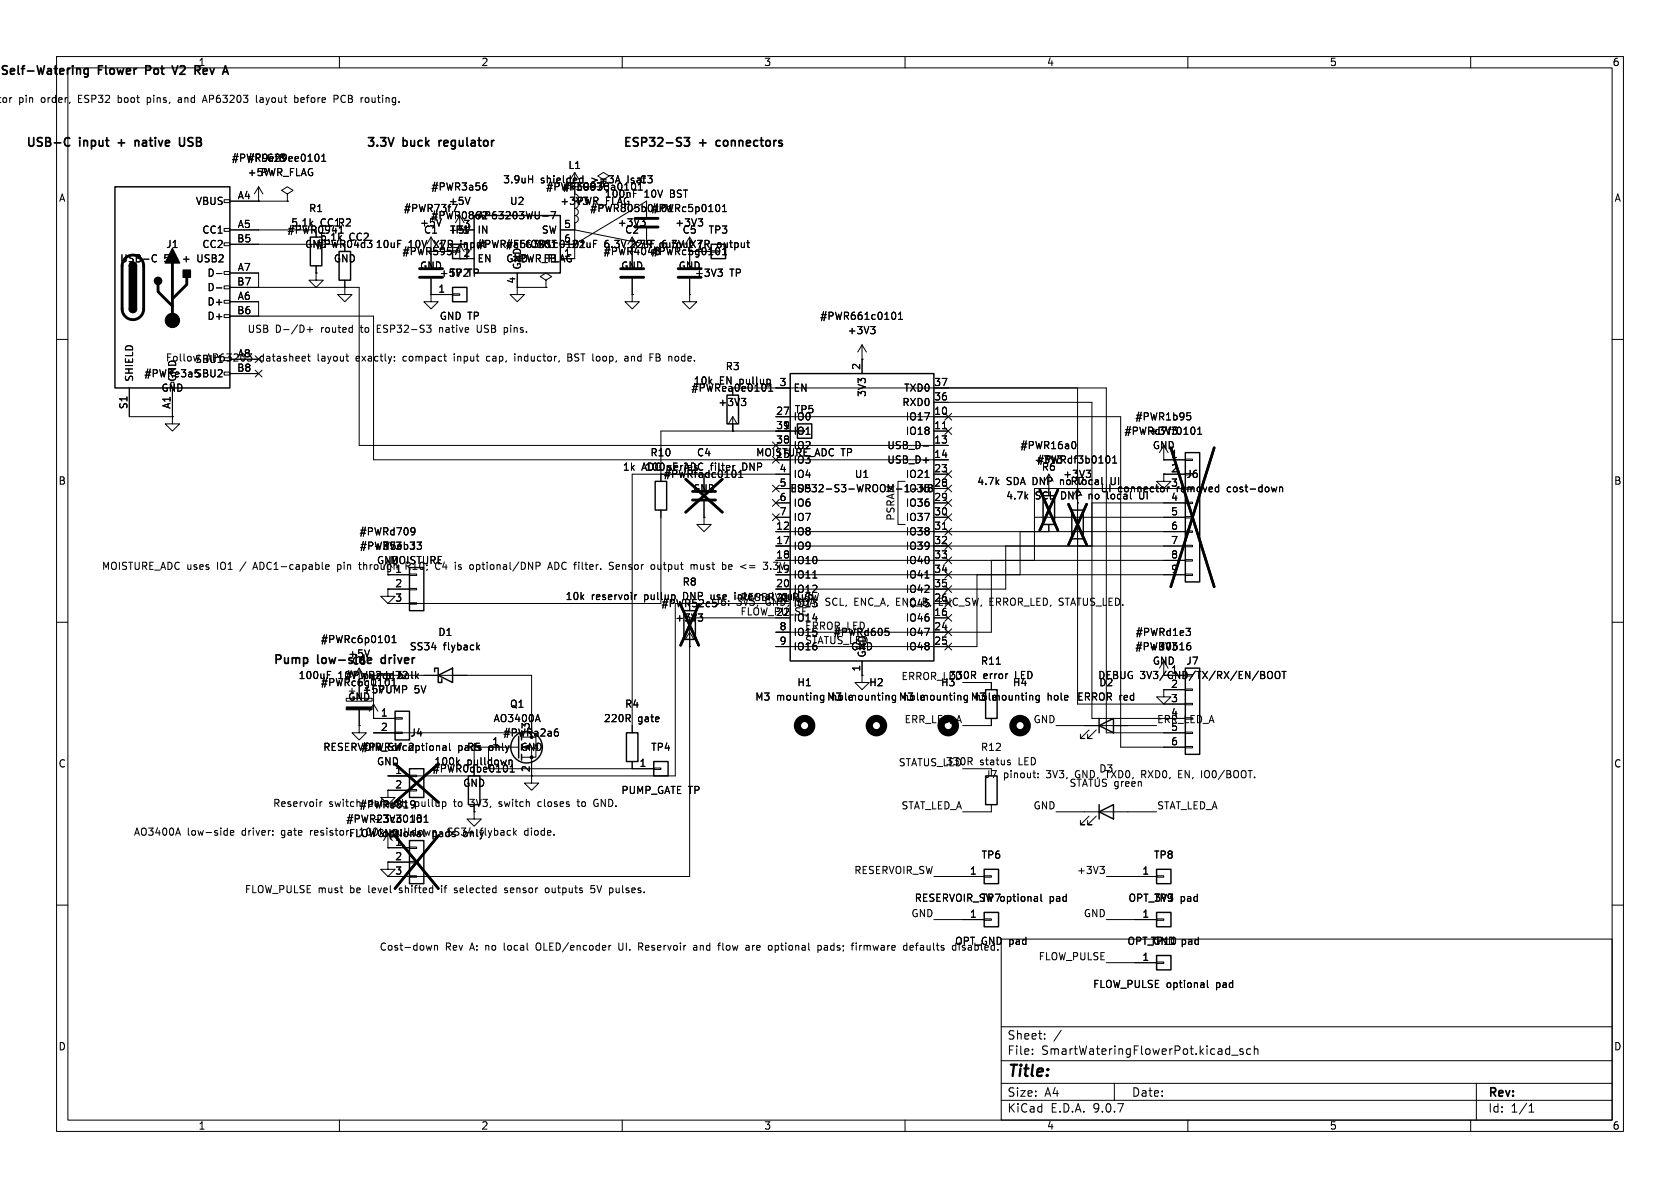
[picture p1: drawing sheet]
<svg xmlns="http://www.w3.org/2000/svg" width="297mm" height="210mm" viewBox="0 0 297 210" stroke-linecap="round" stroke-linejoin="round" font-family="sans-serif">
<defs><g id="words">
<text font-size="2.8" x="178" y="190.9">Title:</text>
<g font-size="2.1">
<text x="-.2" y="13.7">Self-Watering</text>
<text x="17.4" y="13.7">Flower</text>
<text x="26.3" y="13.7">Pot</text>
<text x="31.8" y="13.7">V2</text>
<text x="36.2" y="13.7">Rev</text>
<text x="4.4" y="26.4">USB-C</text>
<text x="14" y="26.4">input</text>
<text x="21.4" y="26.4">+</text>
<text x="25" y="26.4">native</text>
<text x="33.5" y="26.4">USB</text>
<text x="64.6" y="26.4">3.3V</text>
<text x="71.2" y="26.4">buck</text>
<text x="78.2" y="26.4">regulator</text>
<text x="110" y="26.4">ESP32-S3</text>
<text x="123.6" y="26.4">+</text>
<text x="127.2" y="26.4">connectors</text>
<text x="48.2" y="117.8">Pump</text>
<text x="56.1" y="117.8">low-side</text>
<text x="68" y="117.8">driver</text>
<text x="178" y="184">Sheet:</text>
<text x="178" y="186.7">File:</text>
<text x="184.1" y="186.7">SmartWateringFlowerPot.kicad_sch</text>
<text x="178" y="196.9">KiCad</text>
<text x="178" y="194.1">Size:</text>
<text x="184.7" y="194.1">A4</text>
<text x="185.7" y="196.9">E.D.A.</text>
<text x="193.3" y="196.9">9.0.7</text>
<text x="200" y="194.1">Date:</text>
<text x="263" y="194.3">Rev:</text>
<text x="263" y="196.9">Id:</text>
<text x="267.1" y="196.9">1/1</text>
</g>
<g font-size="1.8">
<text x="35" y="11.9">1</text>
<text x="85" y="11.9">2</text>
<text x="135" y="11.9">3</text>
<text x="185" y="11.9">4</text>
<text x="235" y="11.9">5</text>
<text x="285" y="11.9">6</text>
<text x="-1" y="18.4">tor</text>
<text x="3.9" y="18.4">pin</text>
<text x="8" y="18.4">order,</text>
<text x="14.7" y="18.4">ESP32</text>
<text x="21.9" y="18.4">boot</text>
<text x="27.3" y="18.4">pins,</text>
<text x="33" y="18.4">and</text>
<text x="37.6" y="18.4">AP63203</text>
<text x="47.2" y="18.4">layout</text>
<text x="54.1" y="18.4">before</text>
<text x="61.3" y="18.4">PCB</text>
<text x="66.3" y="18.4">routing.</text>
<text x="40.9" y="28.8">#PWR9ef8</text>
<text x="43.7" y="28.8">#FLG29ee0101</text>
<text x="10.3" y="35.9">A</text>
<text x="41.9" y="35.3">A4</text>
<text x="43.7" y="31.3">+5V</text>
<text x="46" y="31.3">PWR_FLAG</text>
<text x="76.2" y="33.9">#PWR3a56</text>
<text x="88.9" y="32.6">3.9uH</text>
<text x="95.5" y="32.6">shielded</text>
<text x="96.4" y="33.9">#PWR3993</text>
<text x="99.4" y="33.9">#FLG878a0101</text>
<text x="100.4" y="30.1">L1</text>
<text x="104.6" y="32.6">&gt;=3A</text>
<text x="106.8" y="35.2">100nF</text>
<text x="111.2" y="32.6">Isat</text>
<text x="113" y="32.6">C3</text>
<text x="113.9" y="35.2">10V</text>
<text x="118.5" y="35.2">BST</text>
<text x="285.3" y="35.9">A</text>
<text x="34.5" y="36.4">VBUS</text>
<text x="35.7" y="41.5">CC1</text>
<text x="41.9" y="40.4">A5</text>
<text x="50.7" y="41.5">#PWR0941</text>
<text x="51.4" y="40.2">5.1k</text>
<text x="54.5" y="37.7">R1</text>
<text x="56.6" y="40.2">CC1R2</text>
<text x="71.3" y="37.7">#PWR73f7</text>
<text x="74.2" y="40.2">+5V</text>
<text x="74.9" y="41.5">C1</text>
<text x="76.1" y="39">#PWR0862</text>
<text x="79.2" y="36.4">+5V</text>
<text x="79.5" y="41.5">TP1</text>
<text x="81.8" y="40.4">3</text>
<text x="84.3" y="41.5">IN</text>
<text x="84.4" y="39">AP63203WU-7</text>
<text x="90.1" y="36.4">U2</text>
<text x="95.7" y="41.5">SW</text>
<text x="99" y="36.4">+3V3</text>
<text x="99.6" y="40.4">5</text>
<text x="101.9" y="36.4">PWR_FLAG</text>
<text x="104.2" y="37.7">#PWR805b0101</text>
<text x="109.1" y="40.2">+3V3</text>
<text x="110.4" y="41.5">C2</text>
<text x="115" y="37.7">#PWRc5p0101</text>
<text x="119.3" y="40.2">+3V3</text>
<text x="120.6" y="41.5">C5</text>
<text x="125.2" y="41.5">TP3</text>
<text x="21.2" y="46.6">USB-C</text>
<text x="29" y="46.6">5V</text>
<text x="29.3" y="44">J1</text>
<text x="32.4" y="46.6">+</text>
<text x="35.2" y="46.6">USB2</text>
<text x="35.7" y="44">CC2</text>
<text x="41.8" y="42.9">B5</text>
<text x="53.8" y="44">GND</text>
<text x="55.8" y="44">#PWR04d3</text>
<text x="56.5" y="42.8">5.1k</text>
<text x="58.9" y="46.6">GND</text>
<text x="61.7" y="42.8">CC2</text>
<text x="66.3" y="44">10uF</text>
<text x="71" y="45.3">#PWR5957</text>
<text x="72.2" y="44">10V</text>
<text x="74.2" y="47.9">GND</text>
<text x="76.8" y="44">X7R</text>
<text x="77.4" y="44.2">1</text>
<text x="81.7" y="44">input</text>
<text x="81.8" y="45.5">2</text>
<text x="84.2" y="44">#PWRea5f0101</text>
<text x="84.3" y="46.6">EN</text>
<text x="89.3" y="44">#FLG391c010122uF</text>
<text x="89.4" y="46.6">GND</text>
<text x="91.7" y="46.6">PWR_FLAG</text>
<text x="92.3" y="47.8" transform="rotate(-90 92.3 47.8)">GND</text>
<text x="94.9" y="44">BST</text>
<text x="96" y="46.6">FB</text>
<text x="99.6" y="42.9">6</text>
<text x="99.6" y="45.5">1</text>
<text x="106.6" y="45.3">#PWR4048#PWRc5g0101</text>
<text x="106.8" y="44">6.3V 22uF</text>
<text x="109.7" y="47.9">GND</text>
<text x="112.1" y="44">X7R</text>
<text x="116.9" y="44">output</text>
<text x="116.9" y="44">6.3V</text>
<text x="119.9" y="47.9">GND</text>
<text x="122.2" y="44">X7R</text>
<text x="123.1" y="44.2">1</text>
<text x="127.1" y="44">output</text>
<text x="36.6" y="49.1">D-</text>
<text x="36.6" y="51.7">D-</text>
<text x="41.8" y="50.5">B7</text>
<text x="41.9" y="48">A7</text>
<text x="41.9" y="53.1">A6</text>
<text x="77.4" y="51.8">1</text>
<text x="77.6" y="49.1">+5V</text>
<text x="79.5" y="49.1">TP2TP</text>
<text x="91.2" y="50.2" transform="rotate(-90 91.2 50.2)">4</text>
<text x="122.8" y="49.1">+3V3</text>
<text x="129" y="49.1">TP</text>
<text x="36.6" y="54.2">D+</text>
<text x="36.6" y="56.7">D+</text>
<text x="41.8" y="55.6">B6</text>
<text x="43.7" y="59">USB</text>
<text x="48.7" y="59">D-/D+</text>
<text x="56.9" y="59">routed</text>
<text x="64.1" y="59">to</text>
<text x="67.1" y="59">ESP32-S3</text>
<text x="77.6" y="56.7">GND TP</text>
<text x="78.3" y="59">native</text>
<text x="85.2" y="59">USB</text>
<text x="90.2" y="59">pins.</text>
<text x="144.9" y="56.7">#PWR661c0101</text>
<text x="149.8" y="59.3">+3V3</text>
<text x="29.2" y="64.1">FollowSBU1</text>
<text x="34.4" y="64.4">SBU1</text>
<text x="36.4" y="64.1">AP63203</text>
<text x="41.8" y="65.8">B8</text>
<text x="41.9" y="63.2">A8</text>
<text x="46" y="64.1">datasheet</text>
<text x="56.4" y="64.1">layout</text>
<text x="63.4" y="64.1">exactly:</text>
<text x="71.9" y="64.1">compact</text>
<text x="81.1" y="64.1">input</text>
<text x="87.1" y="64.1">cap,</text>
<text x="92.2" y="64.1">inductor,</text>
<text x="101.8" y="64.1">BST loop,</text>
<text x="112.3" y="64.1">and</text>
<text x="116.9" y="64.1">FB</text>
<text x="120.5" y="64.1">node.</text>
<text x="128.2" y="65.6">R3</text>
<text x="152.1" y="65.5" transform="rotate(-90 152.1 65.5)">2</text>
<text x="23.7" y="67.6" transform="rotate(-90 23.7 67.6)">SHIELD</text>
<text x="25.4" y="66.9">#PWRe3a5SBU2</text>
<text x="28.4" y="69.4">GND</text>
<text x="31.3" y="67.6" transform="rotate(-90 31.3 67.6)">GND</text>
<text x="122.1" y="69.4">#PWRea0e0101</text>
<text x="122.5" y="68.2">10k</text>
<text x="126.9" y="72">+3V3</text>
<text x="127.2" y="68.2">EN pullup</text>
<text x="137.7" y="68.3">3</text>
<text x="140.2" y="69.4">EN</text>
<text x="153.3" y="70.3" transform="rotate(-90 153.3 70.3)">3V3</text>
<text x="159.4" y="72">RXD0</text>
<text x="159.7" y="69.4">TXD0</text>
<text x="165.1" y="68.3">37</text>
<text x="165.1" y="70.9">36</text>
<text x="22.6" y="72.4" transform="rotate(-90 22.6 72.4)">S1</text>
<text x="30.2" y="72.4" transform="rotate(-90 30.2 72.4)">A1</text>
<text x="137.1" y="73.4">27</text>
<text x="137.1" y="75.9">391</text>
<text x="140.2" y="74.5">IO0</text>
<text x="140.2" y="77.1">IO1</text>
<text x="140.4" y="73.3">TP5</text>
<text x="160" y="74.5">IO17</text>
<text x="160" y="77.1">IO18</text>
<text x="165.1" y="73.4">10</text>
<text x="165.1" y="75.9">11</text>
<text x="198.7" y="77.1">#PWRd7ff0101</text>
<text x="200.6" y="74.5">#PWR1b95</text>
<text x="203.1" y="77.1">+3V3</text>
<text x="110" y="83.4">1k</text>
<text x="113.4" y="83.4">ADC</text>
<text x="113.9" y="83.4">100nFseries</text>
<text x="114.9" y="80.9">R10</text>
<text x="121" y="83.4">ADC filter</text>
<text x="123.1" y="80.9">C4</text>
<text x="131.5" y="83.4">DNP</text>
<text x="133.6" y="80.9">MOISTURE_ADC TP</text>
<text x="137.1" y="78.5">38</text>
<text x="137.1" y="81">15</text>
<text x="137.7" y="83.6">4</text>
<text x="140.2" y="79.6">IO2</text>
<text x="140.2" y="82.1">IO3</text>
<text x="156.8" y="79.6">USB_D-</text>
<text x="156.8" y="82.1">USB_D+</text>
<text x="165.1" y="78.5">13</text>
<text x="165.1" y="81">14</text>
<text x="165.1" y="83.6">23</text>
<text x="180.3" y="79.6">#PWR16a0</text>
<text x="182.8" y="82.1">+3V3</text>
<text x="183.2" y="82.1">#PWRdf3b0101</text>
<text x="184.1" y="83.4">R6</text>
<text x="203.7" y="79.6">GND</text>
<text x="206.9" y="81">1</text>
<text x="206.9" y="83.6">2</text>
<text x="10.3" y="85.9">B</text>
<text x="117.3" y="84.7">#PWRfadc0101</text>
<text x="122.4" y="87.2">GND</text>
<text x="137.7" y="86.1">5</text>
<text x="137.7" y="88.6">6</text>
<text x="139.6" y="87.2">ESP32-S3-WROOM-1-N8IO35</text>
<text x="140.2" y="84.7">IO4</text>
<text x="140.2" y="87.2">IO5</text>
<text x="140.2" y="89.8">IO6</text>
<text x="151" y="84.7">U1</text>
<text x="160" y="84.7">IO21</text>
<text x="160" y="89.8">IO36</text>
<text x="165.1" y="86.1">28</text>
<text x="165.1" y="88.6">29</text>
<text x="172.7" y="86">4.7k</text>
<text x="177.8" y="88.5">4.7k</text>
<text x="177.9" y="86">SDA DNP</text>
<text x="183" y="88.5">SCL</text>
<text x="187.7" y="86">noR7local</text>
<text x="187.7" y="88.5">DNP</text>
<text x="187.9" y="84.7">+3V3</text>
<text x="192.7" y="88.5">no</text>
<text x="194.5" y="87.2">UI</text>
<text x="196.2" y="88.5">local</text>
<text x="197" y="86">UI</text>
<text x="197.6" y="87.2">connector</text>
<text x="202.1" y="88.5">UI</text>
<text x="206.9" y="86.1">3</text>
<text x="206.9" y="88.6">4</text>
<text x="208.1" y="87.2">removed</text>
<text x="209.6" y="84.7">J6</text>
<text x="217.2" y="87.2">cost-down</text>
<text x="285.3" y="85.9">B</text>
<text x="63.5" y="94.8">#PWRd709</text>
<text x="137.1" y="93.7">12</text>
<text x="137.7" y="91.2">7</text>
<text x="140.2" y="92.3">IO7</text>
<text x="140.2" y="94.8">IO8</text>
<text x="158.3" y="92.1" transform="rotate(-90 158.3 92.1)">PSRAM</text>
<text x="160" y="92.3">IO37</text>
<text x="160" y="94.8">IO38</text>
<text x="165.1" y="91.2">30</text>
<text x="165.1" y="93.7">31</text>
<text x="206.9" y="91.2">5</text>
<text x="206.9" y="93.7">6</text>
<text x="17.9" y="100.9">MOISTURE_ADC uses</text>
<text x="38.5" y="100.9">IO1</text>
<text x="42.8" y="100.9">/</text>
<text x="45.3" y="100.9">ADC1-capable</text>
<text x="60.3" y="100.9">pin</text>
<text x="63.5" y="97.4">#PWR5eb3J3</text>
<text x="64.4" y="100.9">through1</text>
<text x="65.9" y="97.4">+3V3</text>
<text x="66.5" y="99.9">GND</text>
<text x="68.9" y="99.9">MOISTURE</text>
<text x="69.8" y="101.3">1</text>
<text x="72.8" y="100.9">R10;</text>
<text x="78.3" y="100.9">C4</text>
<text x="81.9" y="100.9">is</text>
<text x="84.7" y="100.9">optional/DNP</text>
<text x="98.8" y="100.9">ADC filter.</text>
<text x="110" y="100.9">Sensor</text>
<text x="117.6" y="100.9">output</text>
<text x="124.8" y="100.9">must</text>
<text x="130.6" y="100.9">be</text>
<text x="134" y="100.9">&lt;= 193.3V.</text>
<text x="137.1" y="96.3">17</text>
<text x="137.1" y="98.8">18</text>
<text x="137.1" y="101.3">19</text>
<text x="140.2" y="97.4">IO9</text>
<text x="140.2" y="99.9">IO10</text>
<text x="160" y="97.4">IO39</text>
<text x="160" y="99.9">IO40</text>
<text x="165.1" y="96.3">32</text>
<text x="165.1" y="98.8">33</text>
<text x="165.1" y="101.3">34</text>
<text x="206.9" y="96.3">7</text>
<text x="206.9" y="98.8">8</text>
<text x="206.9" y="101.3">9</text>
<text x="69.8" y="103.9">2</text>
<text x="69.8" y="106.4">3</text>
<text x="99.9" y="106.3">10k</text>
<text x="104.5" y="106.3">reservoir</text>
<text x="114" y="106.3">pullup</text>
<text x="116.8" y="107.5">#PWR52c5 J6:</text>
<text x="116.8" y="107.5">#PWR52c5</text>
<text x="120.6" y="103.7">R8</text>
<text x="121.1" y="106.3">DNP</text>
<text x="126.1" y="106.3">use</text>
<text x="130.2" y="107.3">3V3,</text>
<text x="130.5" y="106.3">internal 21pullup</text>
<text x="135.5" y="107.3">GND,</text>
<text x="137.1" y="103.9">20</text>
<text x="140.2" y="102.5">IO11</text>
<text x="140.2" y="105">IO12</text>
<text x="140.2" y="107.5">IO13</text>
<text x="141.1" y="107.3">SDA, SCL,</text>
<text x="151.7" y="107.3">ENC_A, ENC_B,</text>
<text x="160" y="102.5">IO41</text>
<text x="160" y="105">IO42</text>
<text x="160" y="107.5">IO45</text>
<text x="165.1" y="103.9">35</text>
<text x="165.1" y="106.4">26</text>
<text x="167.1" y="107.3">ENC_SW,</text>
<text x="176.2" y="107.3">ERROR_LED, STATUS_LED.</text>
<text x="56.6" y="113.9">#PWRc6p0101</text>
<text x="77.4" y="112.6">D1</text>
<text x="119.3" y="110.1">+3V3</text>
<text x="130.8" y="108.9">FLOW_PULSE</text>
<text x="137.1" y="109">22</text>
<text x="137.7" y="111.5">8</text>
<text x="140.2" y="110.1">IO14</text>
<text x="140.2" y="112.6">IO15</text>
<text x="142.2" y="114">STATUS_LED</text>
<text x="142.2" y="111.4">ERROR_LED</text>
<text x="147.3" y="112.6">#PWRd605</text>
<text x="160" y="110.1">IO46</text>
<text x="160" y="112.6">IO47</text>
<text x="165.1" y="109">16</text>
<text x="165.1" y="111.5">24</text>
<text x="200.7" y="112.6">#PWRd1e3</text>
<text x="61.5" y="116.4">+5V</text>
<text x="62.2" y="117.7">C6</text>
<text x="72.3" y="115.2">SS34</text>
<text x="78.4" y="115.2">flyback</text>
<text x="137.7" y="114">9</text>
<text x="140.2" y="115.2">IO16</text>
<text x="150.4" y="115.2">GND</text>
<text x="152.1" y="118.8" transform="rotate(-90 152.1 118.8)">1</text>
<text x="153.3" y="116.3" transform="rotate(-90 153.3 116.3)">GND</text>
<text x="160" y="115.2">IO48</text>
<text x="165.1" y="114">25</text>
<text x="173.3" y="117.7">R11</text>
<text x="200.6" y="115.2">#PWR0b16</text>
<text x="203.1" y="115.2">+3V3</text>
<text x="203.7" y="117.7">GND</text>
<text x="206.9" y="119.1">1</text>
<text x="209.6" y="117.7">J7</text>
<text x="52.7" y="120.2">100uF</text>
<text x="56.6" y="121.5">#PWRc6g0101</text>
<text x="59.7" y="120.2">10V</text>
<text x="60.9" y="120.2">#PWR2dd7J2</text>
<text x="61.5" y="124.1">GND</text>
<text x="64" y="122.8">+5VPUMP</text>
<text x="64.4" y="120.2">pump</text>
<text x="70.7" y="120.2">bulk</text>
<text x="73.2" y="122.8">5V</text>
<text x="90.1" y="125.3">Q1</text>
<text x="110.4" y="125.3">R4</text>
<text x="133.4" y="124.1">M3</text>
<text x="137.3" y="124.1">mounting</text>
<text x="140.9" y="121.5">H1</text>
<text x="146.1" y="124.1">M3</text>
<text x="147.2" y="124.1">holemounting</text>
<text x="153.6" y="121.5">H2</text>
<text x="158.8" y="124.1">M3</text>
<text x="159.3" y="120.3">ERROR_LED</text>
<text x="159.9" y="124.1">holemounting</text>
<text x="166.3" y="121.5">H3</text>
<text x="167.7" y="120.2">330R</text>
<text x="171.5" y="124.1">M3</text>
<text x="172.6" y="124.1">holemounting</text>
<text x="173.8" y="120.2">error</text>
<text x="179" y="121.5">H4</text>
<text x="179.6" y="120.2">LED</text>
<text x="185.3" y="124.1">hole</text>
<text x="190.3" y="124.1">ERROR red</text>
<text x="194.1" y="120.2">DEBUG 3V3/GND/TX/RX/EN/BOOT</text>
<text x="194.2" y="121.5">D2</text>
<text x="206.9" y="121.7">2</text>
<text x="206.9" y="124.2">3</text>
<text x="67.2" y="126.7">1</text>
<text x="67.2" y="129.3">2</text>
<text x="72.5" y="130.4">J4</text>
<text x="86.9" y="131.8">1</text>
<text x="87.2" y="127.9">AO3400A</text>
<text x="88.9" y="130.4">#PWRa2a6</text>
<text x="93.7" y="129" transform="rotate(-90 93.7 129)">3</text>
<text x="106.7" y="127.9">220R</text>
<text x="112.7" y="127.9">gate</text>
<text x="159.8" y="127.9">ERR_LED_A</text>
<text x="182.6" y="127.9">GND</text>
<text x="204.5" y="127.9">ERR_LED_A</text>
<text x="206.9" y="126.7">4</text>
<text x="206.9" y="129.3">5</text>
<text x="206.9" y="131.8">6</text>
<text x="10.3" y="135.9">C</text>
<text x="57" y="132.9">RESERVOIR_SW</text>
<text x="63.8" y="132.9">#PWRdfc2optional</text>
<text x="66.5" y="135.5">GND</text>
<text x="69.8" y="136.9">1</text>
<text x="76.4" y="136.8">#PWR0dbe0101</text>
<text x="76.7" y="135.5">100k</text>
<text x="81.1" y="132.9">pads</text>
<text x="82.5" y="132.9">R5</text>
<text x="82.5" y="135.5">pulldown</text>
<text x="86.7" y="132.9">only</text>
<text x="91.9" y="132.9">GND</text>
<text x="93.7" y="136.6" transform="rotate(-90 93.7 136.6)">2</text>
<text x="113" y="135.6">1</text>
<text x="115" y="132.9">TP4</text>
<text x="158.8" y="135.5">STATUS_LED</text>
<text x="167.1" y="135.5">330R</text>
<text x="173.2" y="135.5">status</text>
<text x="173.3" y="132.9">R12</text>
<text x="174" y="137.8">J7</text>
<text x="177.4" y="137.8">pinout:</text>
<text x="180.2" y="135.5">LED</text>
<text x="185.1" y="137.8">3V3,</text>
<text x="190.4" y="137.8">GND, TXD0,</text>
<text x="194.2" y="136.8">D3</text>
<text x="202.5" y="137.8">RXD0,</text>
<text x="209.2" y="137.8">EN,</text>
<text x="213.4" y="137.8">IO0/BOOT.</text>
<text x="285.3" y="135.9">C</text>
<text x="48.2" y="142.9">Reservoir</text>
<text x="58.1" y="142.9">switch #PWRe819 pullup</text>
<text x="63.5" y="143.1">#PWRe819</text>
<text x="65.2" y="142.9">default:</text>
<text x="69.8" y="139.4">2</text>
<text x="80.8" y="142.9">to</text>
<text x="81.8" y="139.3">GND</text>
<text x="83.8" y="142.9">3V3,</text>
<text x="89.1" y="142.9">switch</text>
<text x="96.2" y="142.9">closes</text>
<text x="103.4" y="142.9">to</text>
<text x="106.4" y="142.9">GND.</text>
<text x="109.8" y="140.6">PUMP_GATE TP</text>
<text x="159.3" y="143.2">STAT_LED_A</text>
<text x="182.6" y="143.2">GND</text>
<text x="189" y="139.3">STATUS green</text>
<text x="204.5" y="143.2">STAT_LED_A</text>
<text x="23.6" y="147.9">AO3400A</text>
<text x="33.1" y="147.9">low-side</text>
<text x="42.9" y="147.9">driver:</text>
<text x="50" y="147.9">gate</text>
<text x="55.3" y="147.9">resistor,FLOWGNDpulldown,</text>
<text x="61.1" y="145.6">#PWR23cc0101</text>
<text x="61.6" y="148.2">FLOWGND</text>
<text x="65.9" y="145.6">+3V3</text>
<text x="67.7" y="148.2">optional</text>
<text x="69.8" y="149.6">1</text>
<text x="72.5" y="145.6">J5</text>
<text x="76.6" y="148.2">padsSS34</text>
<text x="76.6" y="148.2">pads</text>
<text x="82.2" y="148.2">only flyback</text>
<text x="82.2" y="148.2">only</text>
<text x="94.2" y="147.9">diode.</text>
<text x="69.8" y="152.1">2</text>
<text x="69.8" y="154.7">3</text>
<text x="150.9" y="154.6">RESERVOIR_SW</text>
<text x="171.4" y="154.7">1</text>
<text x="173.4" y="152">TP6</text>
<text x="190.3" y="154.6">+3V3</text>
<text x="201.9" y="154.7">1</text>
<text x="203.9" y="152">TP8</text>
<text x="43.2" y="158.1">FLOW_PULSE must</text>
<text x="62" y="158.1">be</text>
<text x="65.4" y="158.1">level</text>
<text x="71" y="158.1">shifted</text>
<text x="78.7" y="158.1">if</text>
<text x="81.2" y="158.1">selected</text>
<text x="90.3" y="158.1">sensor</text>
<text x="97.7" y="158.1">outputs</text>
<text x="105.9" y="158.1">5V</text>
<text x="109.4" y="158.1">pulses.</text>
<text x="161.6" y="159.6">RESERVOIR_SW</text>
<text x="173.4" y="159.6">TP7optional</text>
<text x="185.7" y="159.6">pad</text>
<text x="199.4" y="159.6">OPT_3V3</text>
<text x="203.9" y="159.6">TP9</text>
<text x="208.6" y="159.6">pad</text>
<text x="161" y="162.2">GND</text>
<text x="168.7" y="167.2">OPT_GND</text>
<text x="171.4" y="162.3">1</text>
<text x="178.3" y="167.2">pad</text>
<text x="191.5" y="162.2">GND</text>
<text x="199.2" y="167.2">OPT_GND pad</text>
<text x="201.9" y="162.3">1</text>
<text x="203.3" y="167.2">TP10</text>
<text x="67" y="168.3">Cost-down</text>
<text x="78.7" y="168.3">Rev</text>
<text x="83.2" y="168.3">A: no</text>
<text x="89.6" y="168.3">local</text>
<text x="95.4" y="168.3">OLED/encoder</text>
<text x="110.2" y="168.3">UI.</text>
<text x="113.9" y="168.3">Reservoir</text>
<text x="123.9" y="168.3">and</text>
<text x="128.5" y="168.3">flow</text>
<text x="133.5" y="168.3">are</text>
<text x="137.7" y="168.3">optional</text>
<text x="146.6" y="168.3">pads;</text>
<text x="152.9" y="168.3">firmware</text>
<text x="162.2" y="168.3">defaults</text>
<text x="171.1" y="168.3">disabled.</text>
<text x="183.5" y="169.8">FLOW_PULSE</text>
<text x="201.9" y="169.9">1</text>
<text x="193.2" y="174.9">FLOW_PULSE optional</text>
<text x="215.1" y="174.9">pad</text>
<text x="10.3" y="185.9">D</text>
<text x="285.3" y="185.9">D</text>
<text x="35" y="199.9">1</text>
<text x="85" y="199.9">2</text>
<text x="135" y="199.9">3</text>
<text x="185" y="199.9">4</text>
<text x="235" y="199.9">5</text>
<text x="285" y="199.9">6</text>
</g>
</g></defs>
<g fill="none" stroke="#000" stroke-width=".18">
<path d="M2.1 17.3l-.4 .2M7.4 17.3l-.1 .2 .1 .5M10 10h277v190h-277zM12 12h273v186h-273zM13.9 17.4h.4M14.5 16.8h-.6v1.3h.6M20.9 17.3h.4l.1 .1M20.9 16.8v1.3M21.4 18l-.1 .1-.4-.1M26 17.3h.4l.2 .2-.1 .5h-.5M26 17.3v1.2M31.5 17.3h.5l.1 .8"/>
<path d="M32.1 17.6h-.4l-.2 .2 .2 .3 .4-.1M35.9 17.7h.6M36.2 16.8l.4 1.3M45.4 18l.1 .1M46 17.3h.5v.8M46.5 17.6h-.4l-.2 .2 .2 .3 .4-.1M52.2 17.3h.4l.1 .2-.1 .5-.4 .1M53.7 17.3h-.3l-.2 .1v.6h.5M53.8 17.6l-.6 .1M59.7 16.9l.1 .2-.1 .3M60 10v2M61 16.9a.59 .59 0 0 0-.7 .6 .59 .59 0 0 0 .7 .5"/>
<path d="M65.8 17.3v.7M110 10v2M160 10v2M210 10v2M260 10v2M39.6 35.3h1v.5h-1zM40.6 35.6h10.2M45.7 35.6h.1M45.7 33l-.7 1.3M45.7 33l.8 1.3M45.7 33v2.6M50.8 34.3l1-.6-1-.7-1 .7 1 .6v1.3"/>
<path d="M50.8 35.6h.1M56.2 27.3l.2 .4-.2 .8M56.9 28.5h.7M56.9 27.6l.3-.4v1.3M60.3 39.9v1.3M78 38.7l-.4 1.2M80.8 36.1l-.5 1.3M81.3 38.1v2.5h2.5M83.1 34.9l-.4 1.2M83.1 39.9l-.4 1.3M85.6 32.8h.2l.3 .3-.1 .4-.4 .1M85.7 32.3h.2"/>
<path d="M93.4 31.7h.8M94.2 31.1v1.2M95.9 38.2h1M97.4 37.4h.8l-.5 1.3M101.6 34.3a.64 .64 0 0 1 .6 .6 .64 .64 0 0 1-.6 .7M101.6 36.8a.64 .64 0 0 1 .6 .7 .64 .64 0 0 1-.6 .6 .64 .64 0 0 1 .6 .6 .64 .64 0 0 1-.6 .7M101.6 30.5v15.2M101.6 30.5l-.8 1.3M101.6 30.5l.8 1.3M102.6 31.5h.5M103.1 31.1v1.2M106.7 31.8l1-.7-1-.6-1 .6 1 .7v1.2h-5.1"/>
<path d="M109.2 31.1l.4 1.2M112 33.6h.6M112 34.2h.4M112.4 33.1l-.1 .3M112.8 33.6h.8M113.2 32.3v1.3M113.3 38.7h.8l-.5 .5M113.8 39.2l.3 .2v.3l-.3 .2M114.3 38.4v-2.8l-12.7 7.6M123.4 38.7h.8l-.4 .5M124 39.2l.2 .2v.3l-.2 .2M127.2 36.4v.8"/>
<path d="M127.7 36.5l.4-.4v1.3M127.7 37.4h.8M27.1 45.1l.3-.1 .3 .2M27.7 46.2l-.3 .1-.3-.1M38.3 48.4h.9M38.3 50.9h.9M39.6 40.4h1v.5h-1zM39.6 42.9h1v.5h-1zM39.6 48h1v.5h-1zM39.6 50.5h1v.6h-1zM39.6 53.1h1v.5h-1zM39.6 55.6h1v.5h-1z"/>
<path d="M40.6 48.3h5.1v2.5M40.6 53.3h5.1v2.6M40.6 40.6h15.3M40.6 43.2h20.4M40.6 50.8h22.9v27.9h104.1M40.6 55.9h25.4v25.4h101.6M54.3 58.3h1M54.8 57.8v.9M55.9 48.3v1.2h1.2l-1.2 1.3-1.3-1.3h1.3M55.9 48.3h.1M55.9 47v1.3M60 41.2h.7"/>
<path d="M61 50.8v1.3h1.2l-1.2 1.2-1.3-1.2h1.3M61 50.8h.1M61 49.5v1.3M65.7 43.2l-.1 .5-.5 .1M75.4 57.5h.8l-.4 .5 .3 .1 .1 .4-.2 .2h-.4M76.2 52.1v1.2h1.3l-1.3 1.3-1.3-1.3h1.3M76.2 52.1h.1M76.2 41.9l-.8 1.3M76.2 41.9l.8 1.3M76.2 41.9v5.3M76.2 49.3v2.8M76.2 44.5h3.8"/>
<path d="M76.2 52.1h3.8M77.7 57.9v.8M77.9 57.9l-.2 .1M80 44.3h1.3v.3h-1.3zM80 51.9h1.3v.3h-1.3zM80.2 43.8h.9l-.6 1.2M80.5 44.5l.8-1.3v2.5h2.5M84.4 57.5v1l.1 .2h.3M89.3 57.9l.4 .1M89.7 58.6l-.4 .1M91.4 50.8v1.3h1.3l-1.3 1.2-1.2-1.2h1.2M91.4 50.8h5.1"/>
<path d="M91.4 48.3v2.5M96.5 49.5l1-.6-1-.6-1 .6 1 .6v1.3M96.5 50.8h.1M111.8 52.1v1.2h1.2l-1.2 1.3-1.3-1.3h1.3M111.8 52.1h.1M111.8 41.9v5.3M111.8 49.3v2.8M111.8 41.9l-.8 1.3M111.8 41.9l.7 1.3M114.3 40.4v2.8l-12.7-2.6h-2.5M121.9 52.1v1.2h1.3l-1.3 1.3-1.3-1.3h1.3M121.9 52.1h.1"/>
<path d="M121.9 44.5h3.8M121.9 41.9v5.3M121.9 49.3v2.8M121.9 41.9l-.7 1.3M121.9 41.9l.8 1.3M126.9 47.6h.8l-.4 .5M127.5 48.1l.2 .2v.3l-.2 .2M127.7 45h.8M128.1 43.8v1.2M153.9 57.7h.8l-.4 .5M154.5 58.2l.2 .3v.3l-.2 .2M157.9 55.2a.68 .68 0 0 1 .5 .6 .68 .68 0 0 1-.5 .7"/>
<path d="M158.8 56.5h.8M158.8 55.6l.4-.4v1.3M10 60h2M22.9 68.6v5.1h7.6M30.5 73.7v1.2h1.2l-1.2 1.3-1.3-1.3h1.3M30.5 73.7h.1M30.5 68.6v5.1M39.6 65.8h1v.5h-1zM40.6 63.5h5.1M40.6 66h5.1M45.1 62.9l1.2 1.2M45.1 65.4l1.2 1.2"/>
<path d="M46.3 62.9l-1.2 1.2M46.3 65.4l-1.2 1.2M54.4 63h.5M54.5 62.6v1l.4 .2M71.5 63l-.3 .2v.4l.3 .2M80.3 62.6v.1M80.3 63v.8M86.6 63h-.4l-.2 .2 .1 .6h.5M91 62.6v.1M91 63v.8M91.6 63v.8M91.8 63l-.2 .1"/>
<path d="M100.4 62.6h.4l.3 .2-.3 .4 .3 .1v.3l-.2 .2h-.5zM100.4 63.2h.4M110.6 63h.4v.8M111 63.8h-.4M111 63.3h-.4M111.6 63v.8M111.8 63l-.2 .1M116 63.2h.4M116.4 63.2h.2M116.5 62.6h-.5v1.2h.5M116.5 63.1l-.1 .1M119.7 63l.3 .2"/>
<path d="M120 63.6l-.3 .2M129.5 76.2h.1M129.5 68.6h66.1v60.9h13.9M129.5 73.7v2.5M129.5 73.7l-.7 1.2M129.5 73.7l.8 1.2M131.1 70.4h.7l-.4 .5M131.6 70.9l.2 .3v.3l-.2 .2M135.9 69.2h.7M136 68.2l.3-.3v1.3M136.1 67.1l.1 .2-.1 .5M136.6 78.1l1.2 1.2"/>
<path d="M137.2 73.7h60.9v58.4h11.4M137.8 78.1l-1.2 1.2M141 76.2h-24.2v7.6M152.4 63.5h.1M152.4 61l-.8 1.2M152.4 61l.8 1.2M152.4 61v5M163.2 78.8h1M165.1 71.1h27.9v55.9h16.5M165.1 76.2h2.5M166.6 75.8h.7M167 73.1l1.2 1.2"/>
<path d="M167 75.6l1.2 1.2M168.2 73.1l-1.2 1.2M168.2 75.6l-1.2 1.2M189.8 78a.68 .68 0 0 1 .4 .7 .68 .68 0 0 1-.4 .6M190.5 68.6v55.9h19M205.7 78.7v2.6M209.9 73h.6M210 73.5h.3l.2 .2v.4l-.5 .1M210.9 75.5a.79 .79 0 0 1 0 1.3M211.7 76.8h.8M211.7 75.9l.4-.4v1.3M285 60h2"/>
<path d="M59.7 99.8v1.3M59.8 99.8l-.1 .1M63.4 99.8h.5M63.6 99.4v1.1l.3 .2M71.8 99.4v1.3M72.9 93.3l.4 .1a.84 .84 0 0 1-.3 1.2M73.4 93.8l-.3 .3h-.2M81.5 99.9l-.3-.1-.2 .2M98.4 99.4h-.3v1.3h.3M107.8 99.9l.5 .2 .1 .2-.1 .3-.4 .1M107.8 99.5h.6M109.5 100l-.2-.2h-.2l-.2 .2 .1 .6h.5"/>
<path d="M116.3 99.8l.1 .8 .3 .1 .1-.2M116.8 90.2v16.5h-48.2M123.1 99.8l.1 .2v.7M123.9 99.8v.8h.4M124.5 91.4v1.3h1.2l-1.2 1.3-1.3-1.3h1.3M124.5 91.4h.1M124.5 83.8v2.8M124.5 88.6v2.8M129 99.8l.4 .1v.2l-.6 .1M129.8 83.1a.79 .79 0 0 1 0 1.3M129.9 82.3h-.2M130.6 84.4h.7"/>
<path d="M130.6 83.5l.4-.4v1.3M132.5 100h1M136.6 85.8l1.2 1.2M136.6 80.7l1.2 1.2M136.6 90.8l1.2 1.2M136.6 88.3l1.2 1.2M137.2 86.4h2.5M137.2 88.9h2.5M137.2 91.4h2.5M137.2 94h72.3M137.2 96.5h72.3M137.2 99.1h72.3"/>
<path d="M137.8 90.8l-1.2 1.2M137.8 85.8l-1.2 1.2M137.8 80.7l-1.2 1.2M137.8 88.3l-1.2 1.2M139.7 83.8h-27.9v45.7M160 85.1h-1.3v7.6h1.3M163.5 84.4h.7M164.3 85.7h.3M164.3 86.2h.3M164.3 86.9h.3M164.8 86.7v.1M165.1 83.8h2.5"/>
<path d="M165.1 86.4h2.5M165.1 88.9h2.5M165.1 91.4h2.5M166.6 93.6h.7M167 90.8l1.2 1.2M167 88.3l1.2 1.2M167 85.8l1.2 1.2M167 83.2l1.2 1.2M167 98.5l1.2 1.2M167 95.9l1.2 1.2M167 93.4l1.2 1.2M168.2 90.8l-1.2 1.2"/>
<path d="M168.2 88.3l-1.2 1.2M168.2 85.8l-1.2 1.2M168.2 83.2l-1.2 1.2M168.2 98.5l-1.2 1.2M168.2 95.9l-1.2 1.2M168.2 93.4l-1.2 1.2M175.3 99.1v12.7h-38.1M177.8 96.5v7.6h-40.6M180.3 94v7.6M182.9 91.4h26.6M185.4 83.8l-.7 1.3M185.4 83.8l.8 1.3"/>
<path d="M185.4 83.8v3.8M185.4 92.7v1.3M189.7 87.6l.8-1.2 .8 1.2M192 83.1h.8l-.4 .5M192.6 83.6l.2 .3v.3M193 88.9h16.5M195.9 80.6a.79 .79 0 0 1 0 1.3M196.4 84.4v1M196.7 81.9h.7M196.7 81l.4-.4v1.3M201.5 86.9v1.1l.2 .2M205.7 83.8v1.3h1.3l-1.3 1.3-1.2-1.3h1.2"/>
<path d="M205.7 83.8h.1M205.7 81.3h.1M205.7 81.3h3.8M205.7 83.8h3.8M206.4 86.1v.8M206.4 86.2v.1M209.5 81.2h1.3v.2h-1.3zM209.5 88.8h1.3v.2h-1.3zM209.5 91.3h1.3v.3h-1.3zM209.5 93.9h1.3v.2h-1.3zM209.5 96.4h1.3v.2h-1.3zM209.5 98.9h1.3v.3h-1.3z"/>
<path d="M209.5 86.4h-26.6v12.7M226.2 86.1v.8M226.2 86.2l.2-.1 .3 .1 .1 .7M10 110h2M57.6 100.2l.6-.1-.1-.2-.3-.1-.2 .2v.6h.5M57.9 118.7h.6M57.9 119.3h.4M59.7 100.6l.1 .1M63.5 118.1l-.8 1.3M63.5 118.1l.8 1.3M63.5 118.1v5.3M65.3 114.9l-.4 1.2"/>
<path d="M68.6 104.1v1.3h1.2l-1.2 1.3-1.3-1.3h1.3M68.6 104.1h.1M68.6 101.6h3.8M68.6 104.1h3.8M68.8 112.6v.8M69.3 113.6h.7M69.3 112.7l.4-.4v1.3M69.7 120v1.2M72.1 100.1l.4 .6M72.4 104h1.3v.3h-1.3zM72.4 106.6h1.3v.2h-1.3zM77.1 100.5l.3 .2 .4-.2"/>
<path d="M81 100.6h.5M81 100.1l.5 .2M84.4 114.4l.4 .5M84.8 114l-.5 .5M96.8 100.7l.4-1.3 .5 1.3M96.9 100.3h.6M109.5 100.1l-.6 .1M112.2 105.1v.9M112.6 105.1l-.4 .3M119.2 105.2l.1 .5M121.2 113l.7-1.2 .8 1.2M121.9 114.3h.1"/>
<path d="M123.4 108.5h.8l-.4 .5M124 109l.2 .3v.3l-.2 .2M129.4 100.6l-.4 .1M129.9 104.7v.1M129.9 105.1v.9M132.5 100.4h1M137.2 101.6h72.3M137.2 106.7h-17.8v30.5h-50.8M137.2 109.2h-15.3v45.7h-53.3M143.7 102.2h.7M144.7 104.9l-.3 1.3-.2-.9M151.1 106.3h.5"/>
<path d="M151.7 105.7h-.6v1.3h.6M152.4 119.4v1.3h1.3l-1.3 1.2-1.3-1.2h1.3M152.4 119.4h.1M152.4 116.8v2.6M156.5 111.1h.6M156.6 111.6h.3l.3 .2-.1 .5h-.5M163.5 102.2h.7M165.1 106.7h2.5M165.1 109.2h2.5M167 101l1.2 1.2M167 103.5l1.2 1.2M167 108.6l1.2 1.2"/>
<path d="M167 111.2l1.2 1.2M167 113.7l1.2 1.2M168.2 101l-1.2 1.2M168.2 103.5l-1.2 1.2M168.2 108.6l-1.2 1.2M168.2 111.2l-1.2 1.2M168.2 113.7l-1.2 1.2M172.7 101.6v12.7h-35.5M175 107h.6M175 105.7h.6M176.1 117.4h.8M178 119.1h.2"/>
<path d="M205.7 116.8v2.6h3.8M209.5 101.5h1.3v.2h-1.3zM209.7 111.1h.8l-.5 .5M210 114.1h.3l.2 .2v.5l-.5 .1M210.2 113.6h.2M210.2 111.6l.3 .2v.3l-.3 .2M224.2 118.9l.2-.2a.43 .43 0 0 1 .5 .4v.4a.42 .42 0 0 1-.4 .5 .42 .42 0 0 1-.4-.5zM225.6 118.8l.1-.1a.43 .43 0 0 1 .6 .4v.4a.42 .42 0 0 1-.5 .5 .42 .42 0 0 1-.4-.5v-.4zM226.6 118.7h.8M227 118.7v1.3M285 110h2M61.2 123.4h4.6v.6h-4.6z"/>
<path d="M62.2 121.7v1M63.5 128.3v1.2h1.3l-1.3 1.3-1.3-1.3h1.3M63.5 128.3h.1M63.5 125.5v2.8M65.3 125.7l.7-1.2 .8 1.2M66 127h.1M66 127v-7.6h28v10.1h-28M66 127h3.8M68.6 139.7v1.3h1.2l-1.2 1.2-1.3-1.2h1.3M68.6 139.7h.1M68.6 139.7h3.8M69.8 126.9h1.3v.2h-1.3z"/>
<path d="M69.8 129.4h1.3v.3h-1.3zM72.4 137h1.3v.3h-1.3zM72.4 139.6h1.3v.2h-1.3zM79.5 131.4v1.1l.1 .2M80.9 134.7l.3 .5M81.2 134.4l-.5 .4M83.8 135.9v-3.8h2.6v3.8h29.2M88.9 132.1h2.8M90 134.5l.2-.1h.3v.8M90.2 136.5h.7M90.2 135.6l.4-.4v1.3M92.2 132.1h1.8v6.3h1.2l-1.2 1.3-1.3-1.3h1.3"/>
<path d="M92.2 130.3h2.5v3.6h-2.5M95.1 126.3l.4 1.3M98.2 129.3h.3l.2 .3v.4l-.5 .1M98.4 128.8h.2M111.8 134.6v1.3M115.6 135.8h1.2v.2h-1.2zM145 123.5l.3 .3 .3-.1M145.6 122.9v1.1l-.2 .2-.3-.1M145.6 123l-.3-.1-.3 .3M157.7 123.5l.3 .3 .3-.1M158.3 122.9v1.1l-.2 .2-.3-.1M158.3 123l-.3-.1-.3 .3"/>
<path d="M170.2 135.9h5.1M170.2 120.7h5.1v1.2M170.4 123.5l.3 .3 .3-.1M171 122.9v1.1l-.2 .2-.3-.1M171 123l-.3-.1-.3 .3M175.3 127v1.3h-5.1M178.3 134.4h.3M178.3 134.8h.3v.2l-.1 .2h-.3M183.1 123.5l.3 .3 .3-.1M183.5 137.4v.1M183.5 136.7v.1M183.7 122.9v1.1l-.2 .2-.3-.1"/>
<path d="M183.7 123l-.3-.1-.3 .3M186.7 128.3h17.8M192.5 129l-1.5 1.6h.8h-.8v-.8M193.8 129l-1.5 1.6h.7h-.7v-.8M201.8 136.9h.5M202.3 136.2h-.5v1.3M205.7 121.9v1.3h1.3l-1.3 1.3-1.2-1.3h1.2M205.7 121.9h.1M205.7 121.9h3.8M208.4 136.8h.4M209 136.2h-.6v1.3h.6M209.5 121.8h1.3v.2h-1.3z"/>
<path d="M209.5 124.3h1.3v.3h-1.3zM209.5 129.4h1.3v.3h-1.3zM209.5 132h1.3v.2h-1.3zM213 136.4v.9M31.5 146.4l.4 1.2M40.1 146.8l.1 .1M40.2 146.4v1.2M40.2 147.6h-.1M40.7 147.2l.6-.1v-.2l-.4-.1-.2 .2 .1 .6h.5M48.2 147.5v.1M48.2 146.9v.1M56.6 141.7v.9"/>
<path d="M56.9 141.7l-.3 .3M68.6 149.9h.1M68.6 152.4v1.3h1.2l-1.2 1.2-1.3-1.2h1.3M68.6 152.4h.1M68.6 147.3v2.6M68.6 149.9h3.8M68.6 152.4h3.8M72.4 149.7h1.3v.3h-1.3zM72.4 152.3h1.3v.2h-1.3zM72.4 154.8h1.3v.3h-1.3zM75 145.4h.7M75 144.5l.3-.4v1.3"/>
<path d="M78.1 156.5v.2M78.1 157v.8M80.3 157.7l.4 .1M80.7 157l-.4 .1 .1 .2 .3 .1M83.1 141.3h.8M83.1 142.4l.1 .2M83.8 143.5v1.3h1.3l-1.3 1.3-1.3-1.3h1.3M88.2 142.5l.4 .1M88.6 141.7l-.4 .2 .1 .2h.3M89.7 157h-.3l-.2 .2 .5 .4M89.7 157.6l-.1 .2-.4-.1M93.3 146.9l-.3-.1-.3 .2 .2 .6h.4"/>
<path d="M93.3 146.4v1.2M95.7 141.8l-.4-.1-.2 .3 .1 .5h.5M96.5 157.1l.1-.1 .4 .1 .1 .5-.2 .1-.3 .1-.1-.1zM102 141.7h.5M102.2 141.3v1.1l.3 .2M105.1 156.5h-.6l-.1 .6 .2-.1 .4 .1 .2 .2-.1 .4-.2 .1-.5-.1M105.4 141.3l.3 .1M105.5 142h.2v.4l-.3 .2M165.1 154.9h8.9M174 154.8h1.3v.3h-1.3zM175.3 142.2v1.3h-5.1M184 158.1v1l.2 .2"/>
<path d="M186.7 143.5h17.8M192.5 144.3l-1.5 1.5h.8h-.8v-.8M193.8 144.3l-1.5 1.5h.7h-.7v-.8M194.5 153.2h.7l-.4 .4M195 153.6l.2 .3v.3l-.2 .2M195.6 154.9h8.9M204.5 154.8h1.2v.3h-1.2zM10 160h2M76.3 167.1l-.2 .9-.3-.6M76.8 167.1v.9M76.8 167.2l.2-.1 .3 .1v.8M94.9 166.8a.9 .9 0 0 0 0 1.1"/>
<path d="M108 167.1l-.3 .1M109.4 166.7v1l.1 .2 .4 .1M112.9 166.7l.6 .1M113.2 167.4l.4 .6M113.5 167.3l-.6 .1M122.6 167.2h.5l.1 .8M123.2 167.4l-.4 .1-.2 .2 .2 .3 .4-.1M126.9 167.1h.5M127.2 166.7h.2M127.8 166.7v1.1l.2 .2M132 167.1h.3l.1 .2v.7M132.4 167.9l-.4 .1"/>
<path d="M132.4 167.4l-.4 .1M137 167.9l.4 .1M137 167.1v1.3M137.4 167.1l-.4 .1M144.6 167.2l.4-.1 .2 .3-.1 .5h-.5M144.6 167.1v1.3M145.7 167.2h.5M146.2 167.5h-.3l-.2 .2v.2l.5 .1M151.4 166.7v.1M152 167.1v.9M152.3 167.1l-.3 .3M160.2 167.1l.1 .1"/>
<path d="M160.3 166.7v1.3M160.3 167.9l-.1 .1M160.9 167.5l.6-.1-.1-.2-.4-.1-.1 .2v.6h.5M165.1 162.6h8.9M174 162.4h1.3v.3h-1.3zM177 166h108v32h-108zM195.6 162.6h8.9M195.6 170.2h8.9M204.5 162.4h1.2v.3h-1.2zM204.5 170.1h1.2v.2h-1.2zM213.5 173.3v1.1l.1 .2M285 160h2"/>
<path d="M60 198v2M110 198v2M160 198v2M177 194.5h108M177 191.5h108M177 187.5h108M177 181.5h108M182.5 186.3v.1M182.5 185.5v.1M184.7 183.6v.1M184.7 182.8v.1M187.6 182.1l-1.3 2"/>
<path d="M197 191.5v3M210 198v2M217.7 186.5h1.2M219.7 185.5l-.3-.1-.2 .2v.2l.5 .2v.3h-.5M221.1 185.5l-.4-.1-.3 .3v.4l.1 .2h.6M221.7 185.5l.3-.1 .3 .1 .1 .9M221.7 184.9v1.5M260 198v2M261 191.5v6.5M270.3 196.6h.9M270.3 195.5l.4-.4v1.5"/>
</g>
<g fill="none" stroke="#000" stroke-width=".51">
<path d="M112.3 38.6h4M22.1 45.7a1.9 1.9 0 0 1 2.1-.5 1.9 1.9 0 0 1 1.2 1.8v7.6a1.91 1.91 0 0 1-1.9 1.9 1.91 1.91 0 0 1-1.9-1.9v-7.8l.2-.6zM27.9 50.3v1.3l2.6 2.5M30.5 46.5v10.1M33 49v1.3l-2.5 2.5M74.2 47.5h4M74.2 49h4M109.7 47.5h4.1M109.7 49h4.1M112.3 40.1h4M119.9 47.5h4.1M119.9 49h4.1"/>
<path d="M122.4 86.9h4.1M122.4 88.4h4.1"/>
</g>
<g fill="none" stroke="#000" stroke-width=".25">
<path d="M20.3 33h20.3v35.6h-20.3zM83.8 38.1h15.3v10.2h-15.3zM22.9 54.6a.64 .64 0 0 0 .6 .6 .64 .64 0 0 0 .6-.6M54.9 41.9h2v5.1h-2zM59.9 44.5h2.1v5h-2.1zM80 43.2h2.5v2.5h-2.5zM80 50.8h2.5v2.5h-2.5zM125.7 43.2h2.6v2.5h-2.6zM128.5 69.9h2.1v5h-2.1zM139.7 66h25.4v50.8h-25.4zM141 74.9h2.5v2.6h-2.5zM115.8 85.1h2.1v5.1h-2.1z"/>
<path d="M184.4 87.6h2v5.1h-2zM189.5 90.2h2v5.1h-2zM209.5 80h2.6v22.9h-2.6zM72.4 100.3h2.5v7.7h-2.5zM76.8 118.7v-.6h.7v2.6h.6v-.7M77.5 119.4l2.5-1.3v2.6zM120.9 108h2v5h-2zM209.5 118.1h2.6v15.3h-2.6zM69.8 125.7h2.6v5.1h-2.6zM72.4 135.9h2.5v5.1h-2.5zM82.8 137.2h2v5h-2zM91.7 130.2v3.8"/>
<path d="M92.2 133.4v1M110.7 129.5h2.1v5.1h-2.1zM115.6 134.6h2.5v2.6h-2.5zM174.2 137.2h2.1v5h-2.1zM174.2 121.9h2.1v5.1h-2.1zM194.3 128.3l2.5-1.3v2.5zM194.3 127v2.5M72.4 148.6h2.5v7.6h-2.5zM174 153.7h2.5v2.5h-2.5zM194.3 143.5l2.5-1.3v2.6zM194.3 142.2v2.6M204.5 153.7h2.5v2.5h-2.5z"/>
<path d="M174 161.3h2.5v2.5h-2.5zM204.5 161.3h2.5v2.5h-2.5zM204.5 168.9h2.5v2.6h-2.5z"/>
<circle cx="93.1" cy="132.1" r="2.79"/>
</g>
<g fill="#000" stroke="#000" stroke-width=".25">
<path d="M22.9 47h1.2v7.6h-1.2zM22.9 54.6h1.2a.64 .64 0 0 1-.6 .6 .64 .64 0 0 1-.6-.6zM30.5 43.9l1.2 2.6h-2.5zM32.4 47.8h1.3v1.2h-1.3z"/>
<circle cx="27.9" cy="49.7" r=".63"/>
</g>
<g fill="#000" stroke="#000" stroke-width=".18">
<path d="M61.2 125h4.6v.5h-4.6z"/>
<circle cx="30.5" cy="56.6" r="1.27"/>
<circle cx="94" cy="133.9" r=".25"/>
</g>
<g fill="none" stroke="#000" stroke-width="1.3">
<circle cx="142.2" cy="128.3" r="1.27"/>
<circle cx="154.9" cy="128.3" r="1.27"/>
<circle cx="167.6" cy="128.3" r="1.27"/>
<circle cx="180.3" cy="128.3" r="1.27"/>
</g>
<g fill="none" stroke="#000" stroke-width=".46">
<path d="M207 79.2l7.7 24.5M214.7 79.2l-7.7 24.5M121.2 84.7l6.5 5.9M127.7 84.7l-6.5 5.9M183.8 86.6l3.2 7.2M187 86.6l-3.2 7.2M188.9 89.1l3.2 7.2M192.1 89.1l-3.2 7.2M120.3 106.9l3.2 7.2M123.5 106.9l-3.2 7.2M69.8 135l7.7 6.8M77.5 135l-7.7 6.8"/>
<path d="M69.8 147.7l7.7 9.4M77.5 147.7l-7.7 9.4"/>
</g>
<g fill="none" stroke="#000" stroke-width=".3">
<path d="M13.8 12.1h.2l.2 .2v.8M15.6 12.2l-.5-.1-.2 .3v.4l.1 .3h.6M15.6 12.1v1.2l-.3 .3h-.4M30.4 11.6l.5 1.5 .5-1.5M34.5 11.6h.6M34.5 12.4h.6M34.9 12.4l.5 .7M11.7 24.4l.3-.1 .3 .2M12.3 25.7l-.3 .1h-.3M23.9 24.8v1M24.5 24.9l-.4-.1-.2 .2M31.7 24.3v1.2l.3 .3h.5l.1-.3v-1.2"/>
<path d="M69.6 24.3l-.5 1.5M120.2 24.3l.3 .1M120.4 25.3v.4M121 24.3h.9l-.5 .6 .4 .1v.7l-.2 .1h-.4l-.2-.1M65 117.2h.6M65.2 116.3h.4l.1 .3-.7 .2"/>
</g>
<use href="#words"/>
</svg>
